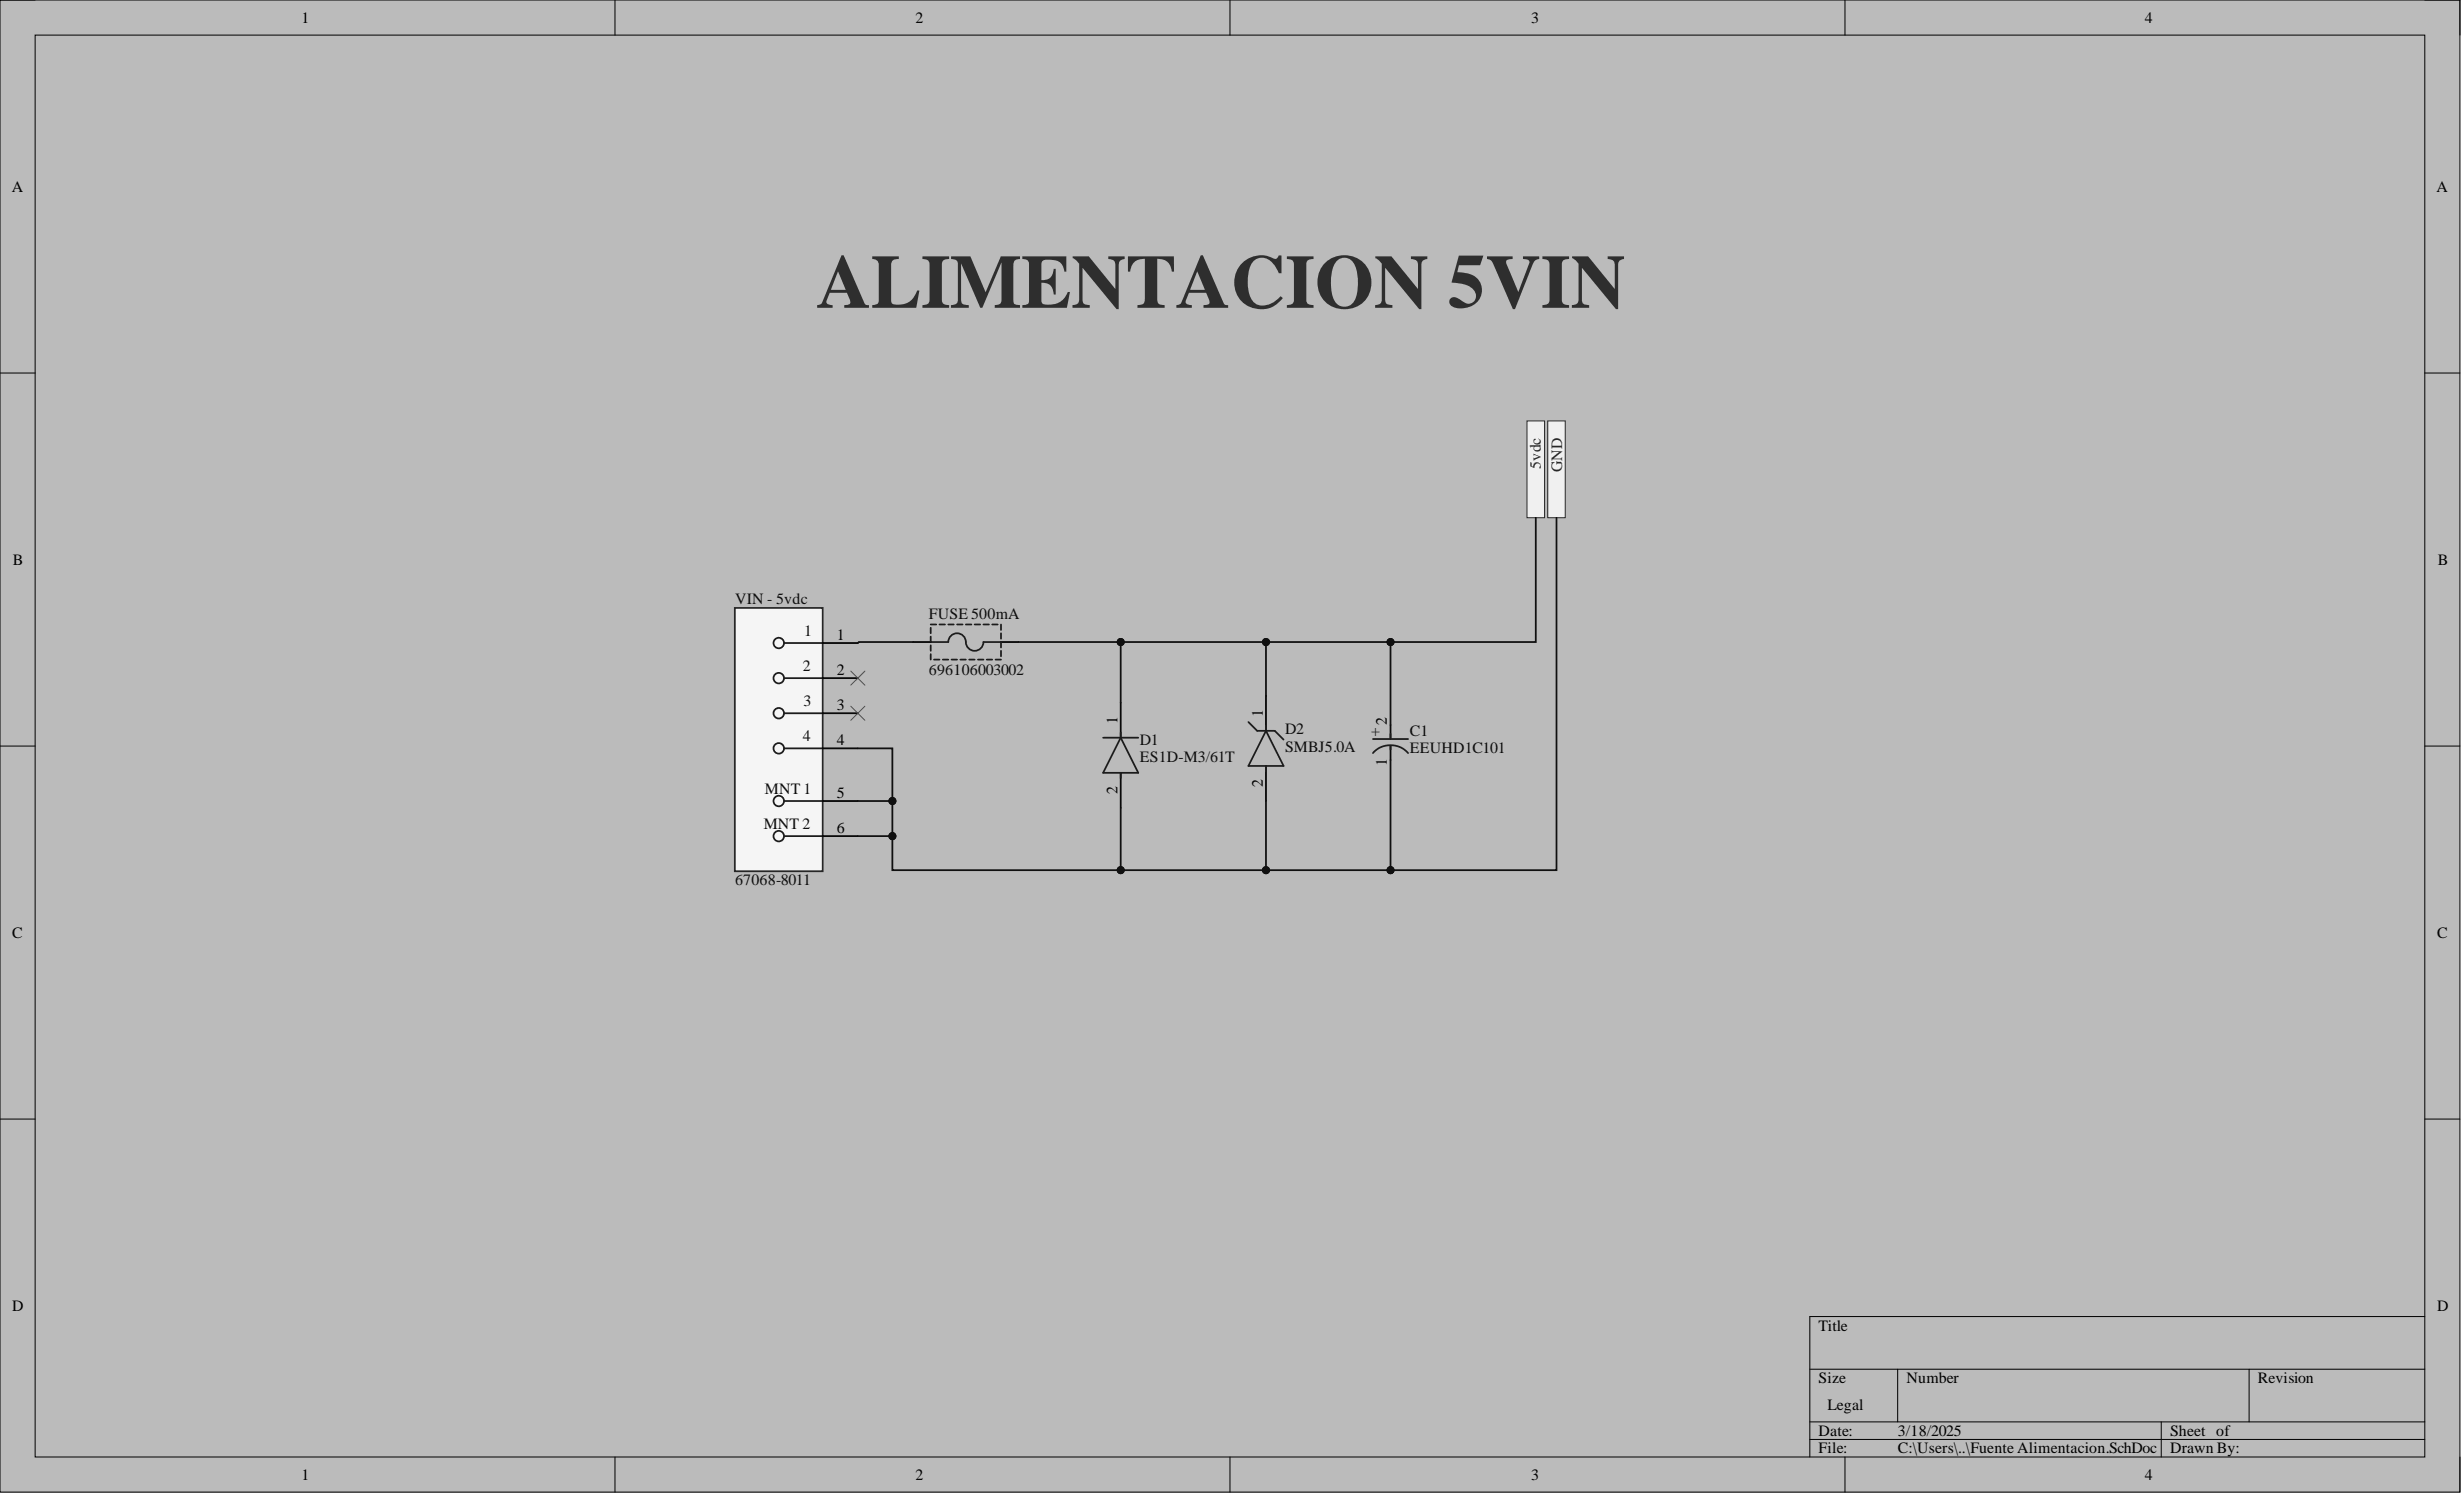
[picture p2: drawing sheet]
<svg xmlns="http://www.w3.org/2000/svg" width="356mm" height="216mm" viewBox="0 0 356 216" stroke-linecap="round" stroke-linejoin="round" font-family="sans-serif">
<defs><g id="words">
<text font-size="11" fill="#2e2e2e" x="117.9" y="44.4">ALIMENTACION 5VIN</text>
<g font-size="2.3">
<text x="43.5" y="3.3">1</text>
<text x="132.2" y="3.3">2</text>
<text x="221" y="3.3">3</text>
<text x="309.7" y="3.3">4</text>
<text x="1.7" y="27.7">A</text>
<text x="351.8" y="27.7">A</text>
<text x="1.9" y="81.5">B</text>
<text x="351.9" y="81.5">B</text>
<text x="120.8" y="92.3">1</text>
<text x="120.8" y="97.4">2</text>
<text x="120.8" y="102.4">3</text>
<text x="120.8" y="107.5">4</text>
<text x="161.3" y="104.5" transform="rotate(-90 161.3 104.5)">1</text>
<text x="182.3" y="103.4" transform="rotate(-90 182.3 103.4)">1</text>
<text x="200.2" y="104.6" transform="rotate(-90 200.2 104.6)">2</text>
<text x="182.3" y="113.6" transform="rotate(-90 182.3 113.6)">2</text>
<text x="200.2" y="110.5" transform="rotate(-90 200.2 110.5)">1</text>
<text x="120.8" y="115.1">5</text>
<text x="161.3" y="114.6" transform="rotate(-90 161.3 114.6)">2</text>
<text x="120.8" y="120.2">6</text>
<text x="1.8" y="135.4">C</text>
<text x="351.9" y="135.4">C</text>
<text x="1.8" y="189.2">D</text>
<text x="351.9" y="189.2">D</text>
<text x="262.6" y="192">Title</text>
<text x="262.6" y="199.6">Size</text>
<text x="263.8" y="203.4">Legal</text>
<text x="275.2" y="199.6">Number</text>
<text x="326" y="199.6">Revision</text>
<text x="262.6" y="207.2">Date:</text>
<text x="262.6" y="209.8">File:</text>
<text x="274" y="207.2">3/18/2025</text>
<text x="274" y="209.8">C:\Users\..\Fuente Alimentacion.SchDoc</text>
<text x="313.3" y="207.2">Sheet of</text>
<text x="313.3" y="209.8">Drawn By:</text>
<text x="43.5" y="213.6">1</text>
<text x="132.2" y="213.6">2</text>
<text x="221" y="213.6">3</text>
<text x="309.7" y="213.6">4</text>
</g>
<g font-size="2.3" fill="#262626">
<text x="222.5" y="67.6" transform="rotate(-90 222.5 67.6)">5vdc</text>
<text x="225.5" y="68.1" transform="rotate(-90 225.5 68.1)">GND</text>
</g>
<g font-size="2.3" fill="#0e0e0e">
<text x="106.1" y="87.2">VIN - 5vdc</text>
<text x="134.1" y="89.3">FUSE 500mA</text>
<text x="116.1" y="91.8">1</text>
<text x="115.9" y="96.9">2</text>
<text x="116" y="101.9">3</text>
<text x="134.1" y="97.5">696106003002</text>
<text x="115.9" y="107">4</text>
<text x="164.6" y="107.5">D1</text>
<text x="185.5" y="106">D2</text>
<text x="198" y="106.1">+</text>
<text x="203.5" y="106.1">C1</text>
<text x="164.6" y="110">ES1D-M3/61T</text>
<text x="185.5" y="108.5">SMBJ5.0A</text>
<text x="203.5" y="108.7">EEUHD1C101</text>
<text x="110.3" y="119.7">MNT 2</text>
<text x="110.4" y="114.6">MNT 1</text>
<text x="106.1" y="127.8">67068-8011</text>
</g>
</g></defs>
<path d="M0 0h355.2v215.3h-355.2z" fill-rule="evenodd" fill="#bbb"/>
<path d="M0 0h355.2v215.3h-355.2z" fill="none" stroke="#000" stroke-width=".14"/>
<path d="M5.1 5.1h345v205.2h-345z" fill-rule="evenodd" fill="#bbb"/>
<g fill="none" stroke="#000" stroke-width=".14">
<path d="M0 0h5.1M5.1 5.1h345v205.2h-345zM88.8 0v5.1M177.6 0v5.1M266.4 0v5.1M350.1 0h5.1v5.1M0 53.8h5.1M350.1 53.8h5.1M0 107.7h5.1M350.1 107.7h5.1M0 161.5h5.1M350.1 161.5h5.1"/>
<path d="M261.3 197.6h88.8M274 197.6v7.6M324.7 197.6v7.6M350.1 190h-88.8v20.3M88.8 210.3v5M177.6 210.3v5M261.3 205.2h88.8M261.3 207.7h88.8M266.4 210.3v5M312 205.2v5.1M355.2 210.3v5"/>
</g>
<path d="M131.8 92.7h2.6M144.5 92.7h2.6M182.8 100.4v5.1M182.8 110.5v5.1" fill="none" stroke="#000" stroke-width=".25"/>
<g fill="none" stroke="#1c1c1c" stroke-width=".25">
<path d="M134.4 91.9v.8h2.5a1.27 1.27 0 0 1 1.3-1.3 1.27 1.27 0 0 1 1.2 1.3 1.27 1.27 0 0 0 1.3 1.2 1.27 1.27 0 0 0 1.3-1.2h2.5v.8M134.4 90.6v.8M134.4 93.1v.8M134.4 94.4v.8M134.4 90.1h.8M134.8 95.2h.8M135.6 90.1h.8M136.1 95.2h.8M136.9 90.1h.8M137.4 95.2h.8M138.2 90.1h.8M138.7 95.2h.7"/>
<path d="M139.4 90.1h.8M139.9 95.2h.8M140.7 90.1h.8M141.2 95.2h.8M142 90.1h.8M142.5 95.2h.8M143.3 90.1h.7M143.7 95.2h.8M144.5 90.1v.8M144.5 91.4v.8M144.5 93.9v.8M180.2 104.2l1.3 1.3h2.5l1.3 1.2"/>
<path d="M182.8 105.5l2.5 5h-5.1zM182.8 104.7v.8M182.8 110.5v.8"/>
</g>
<path d="M223.5 60.7h2.5v14h-2.5z" fill-rule="evenodd" fill="#f0f0f0"/>
<path d="M223.5 60.7h2.5v14h-2.5z" fill="none" stroke="#262626" stroke-width=".14"/>
<path d="M220.5 60.7h2.5v14h-2.5z" fill-rule="evenodd" fill="#f0f0f0"/>
<path d="M220.5 60.7h2.5v14h-2.5z" fill="none" stroke="#262626" stroke-width=".14"/>
<path d="M106.1 87.7h12.7v38h-12.7z" fill-rule="evenodd" fill="#f5f5f5"/>
<path d="M106.1 87.7h12.7v38h-12.7z" fill="none" stroke="#262626" stroke-width=".25"/>
<g fill="none" stroke="#1c1c1c" stroke-width=".25">
<path d="M113.2 92.8h5.6M113.2 97.9h5.6M113.2 102.9h5.6M113.2 108h5.6M113.2 115.6h5.6M159.3 106.5h5M161.8 106.5l2.5 5h-5zM161.8 105.7v.8M161.8 111.5v.8M198.2 108.7a3.4 3.4 0 0 1 5.1 0M198.2 106.7h5.1M200.8 105.9v.8"/>
<path d="M200.8 107.7v.5M113.2 120.7h5.6"/>
<circle cx="112.4" cy="97.9" r=".76"/>
<circle cx="112.4" cy="92.8" r=".76"/>
<circle cx="112.4" cy="115.6" r=".76"/>
<circle cx="112.4" cy="102.9" r=".76"/>
<circle cx="112.4" cy="108" r=".76"/>
<circle cx="112.4" cy="120.7" r=".76"/>
</g>
<path d="M118.8 92.8h5.1M118.8 97.9h5.1M118.8 102.9h5.1M118.8 108h5.1M118.8 115.6h5.1M161.8 101.4v5.1M161.8 111.5v5.1M200.8 104.6v2.1M200.8 107.7v2M118.8 120.7h5.1" fill="none" stroke="#000" stroke-width=".25"/>
<path d="M122.8 96.9l2.1 2M124.9 96.9l-2.1 2M122.8 101.9l2.1 2M124.9 101.9l-2.1 2" fill="none" stroke="#4c4c4c" stroke-width=".14"/>
<path d="M123.9 108h4.9v7.6" fill="none" stroke="#0e0e0e" stroke-width=".25"/>
<circle cx="128.8" cy="115.6" r=".51" fill="#0e0e0e"/>
<circle cx="128.8" cy="115.6" r=".51" fill="none" stroke="#0e0e0e" stroke-width=".14"/>
<path d="M123.9 115.6h4.9v5.1h-4.9" fill="none" stroke="#0e0e0e" stroke-width=".25"/>
<circle cx="128.8" cy="120.7" r=".51" fill="#0e0e0e"/>
<circle cx="128.8" cy="120.7" r=".51" fill="none" stroke="#0e0e0e" stroke-width=".14"/>
<circle cx="128.8" cy="115.6" r=".51" fill="#0e0e0e"/>
<circle cx="128.8" cy="115.6" r=".51" fill="none" stroke="#0e0e0e" stroke-width=".14"/>
<path d="M161.8 116.6v9" fill="none" stroke="#0e0e0e" stroke-width=".25"/>
<circle cx="161.8" cy="125.6" r=".51" fill="#0e0e0e"/>
<circle cx="161.8" cy="125.6" r=".51" fill="none" stroke="#0e0e0e" stroke-width=".14"/>
<path d="M131.8 92.7h-7.8l-.1 .1M147.1 92.7h14.7v8.7" fill="none" stroke="#0e0e0e" stroke-width=".25"/>
<circle cx="161.8" cy="92.7" r=".51" fill="#0e0e0e"/>
<circle cx="161.8" cy="92.7" r=".51" fill="none" stroke="#0e0e0e" stroke-width=".14"/>
<path d="M161.8 92.7h39v11.9" fill="none" stroke="#0e0e0e" stroke-width=".25"/>
<circle cx="161.8" cy="92.7" r=".51" fill="#0e0e0e"/>
<circle cx="161.8" cy="92.7" r=".51" fill="none" stroke="#0e0e0e" stroke-width=".14"/>
<circle cx="182.8" cy="92.7" r=".51" fill="#0e0e0e"/>
<circle cx="182.8" cy="92.7" r=".51" fill="none" stroke="#0e0e0e" stroke-width=".14"/>
<circle cx="200.8" cy="92.7" r=".51" fill="#0e0e0e"/>
<circle cx="200.8" cy="92.7" r=".51" fill="none" stroke="#0e0e0e" stroke-width=".14"/>
<path d="M182.8 92.7v7.7" fill="none" stroke="#0e0e0e" stroke-width=".25"/>
<circle cx="182.8" cy="92.7" r=".51" fill="#0e0e0e"/>
<circle cx="182.8" cy="92.7" r=".51" fill="none" stroke="#0e0e0e" stroke-width=".14"/>
<path d="M182.8 115.6v10h-54v-4.9" fill="none" stroke="#0e0e0e" stroke-width=".25"/>
<circle cx="182.8" cy="125.6" r=".51" fill="#0e0e0e"/>
<circle cx="182.8" cy="125.6" r=".51" fill="none" stroke="#0e0e0e" stroke-width=".14"/>
<circle cx="161.8" cy="125.6" r=".51" fill="#0e0e0e"/>
<circle cx="161.8" cy="125.6" r=".51" fill="none" stroke="#0e0e0e" stroke-width=".14"/>
<circle cx="128.8" cy="120.7" r=".51" fill="#0e0e0e"/>
<circle cx="128.8" cy="120.7" r=".51" fill="none" stroke="#0e0e0e" stroke-width=".14"/>
<path d="M200.8 109.7v15.9h-18" fill="none" stroke="#0e0e0e" stroke-width=".25"/>
<circle cx="182.8" cy="125.6" r=".51" fill="#0e0e0e"/>
<circle cx="182.8" cy="125.6" r=".51" fill="none" stroke="#0e0e0e" stroke-width=".14"/>
<circle cx="200.8" cy="125.6" r=".51" fill="#0e0e0e"/>
<circle cx="200.8" cy="125.6" r=".51" fill="none" stroke="#0e0e0e" stroke-width=".14"/>
<path d="M224.7 74.7v50.9h-23.9" fill="none" stroke="#0e0e0e" stroke-width=".25"/>
<circle cx="200.8" cy="125.6" r=".51" fill="#0e0e0e"/>
<circle cx="200.8" cy="125.6" r=".51" fill="none" stroke="#0e0e0e" stroke-width=".14"/>
<path d="M221.7 74.7v18h-20.9" fill="none" stroke="#0e0e0e" stroke-width=".25"/>
<circle cx="200.8" cy="92.7" r=".51" fill="#0e0e0e"/>
<circle cx="200.8" cy="92.7" r=".51" fill="none" stroke="#0e0e0e" stroke-width=".14"/>
<use href="#words"/>
</svg>
